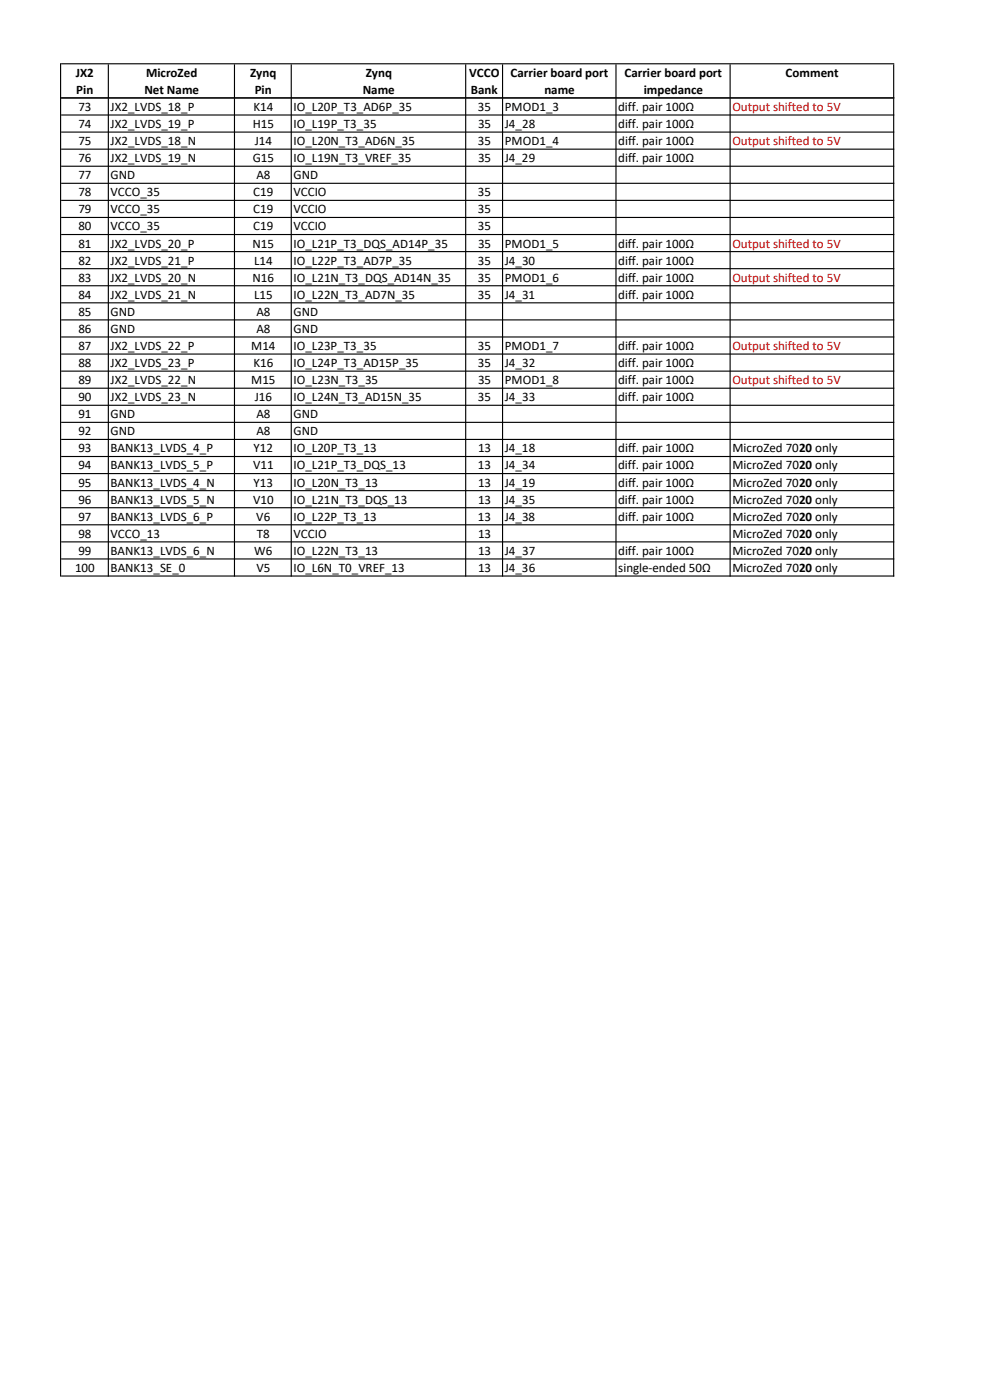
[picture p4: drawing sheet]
<svg xmlns="http://www.w3.org/2000/svg" width="297mm" height="420mm" viewBox="0 0 297 420" stroke-linecap="round" stroke-linejoin="round" font-family="sans-serif">
<defs><g id="words">
<g font-size="3.9">
<text x="22.7" y="23">JX2</text>
<text x="43.8" y="23">MicroZed</text>
<text x="74.9" y="23">Zynq</text>
<text x="109.6" y="23">Zynq</text>
<text x="140.6" y="23">VCCO</text>
<text x="153" y="23">Carrier board port</text>
<text x="187.2" y="23">Carrier board port</text>
<text x="235.5" y="23">Comment</text>
<text x="22.9" y="28.2">Pin</text>
<text x="43.3" y="28.2">Net Name</text>
<text x="76.3" y="28.2">Pin</text>
<text x="108.7" y="28.2">Name</text>
<text x="141.1" y="28.2">Bank</text>
<text x="163.2" y="28.2">name</text>
<text x="192.9" y="28.2">impedance</text>
<text x="23.5" y="33.3">73</text>
<text x="33.1" y="33.3">JX2_LVDS_18_P</text>
<text x="75.9" y="33.3">K14</text>
<text x="88" y="33.3">IO_L20P_T3_AD6P_35</text>
<text x="143.3" y="33.3">35</text>
<text x="151.3" y="33.3">PMOD1_3</text>
<text x="185.3" y="33.3">diff. pair 100Ω</text>
<text x="23.5" y="38.4">74</text>
<text x="33.1" y="38.4">JX2_LVDS_19_P</text>
<text x="75.7" y="38.4">H15</text>
<text x="88" y="38.4">IO_L19P_T3_35</text>
<text x="143.3" y="38.4">35</text>
<text x="151.3" y="38.4">J4_28</text>
<text x="185.3" y="38.4">diff. pair 100Ω</text>
<text x="23.5" y="43.5">75</text>
<text x="33.1" y="43.5">JX2_LVDS_18_N</text>
<text x="76.3" y="43.5">J14</text>
<text x="88" y="43.5">IO_L20N_T3_AD6N_35</text>
<text x="143.2" y="43.5">35</text>
<text x="151.3" y="43.5">PMOD1_4</text>
<text x="185.3" y="43.5">diff. pair 100Ω</text>
<text x="23.5" y="48.6">76</text>
<text x="23.5" y="53.8">77</text>
<text x="33.1" y="48.6">JX2_LVDS_19_N</text>
<text x="33.1" y="53.8">GND</text>
<text x="75.7" y="48.6">G15</text>
<text x="76.8" y="53.8">A8</text>
<text x="88" y="48.6">IO_L19N_T3_VREF_35</text>
<text x="88" y="53.8">GND</text>
<text x="143.3" y="48.6">35</text>
<text x="151.3" y="48.6">J4_29</text>
<text x="185.3" y="48.6">diff. pair 100Ω</text>
<text x="23.5" y="58.9">78</text>
<text x="33.1" y="58.9">VCCO_35</text>
<text x="75.9" y="58.9">C19</text>
<text x="88" y="58.9">VCCIO</text>
<text x="143.2" y="58.9">35</text>
<text x="23.5" y="64">79</text>
<text x="33.1" y="64">VCCO_35</text>
<text x="75.9" y="64">C19</text>
<text x="88" y="64">VCCIO</text>
<text x="143.2" y="64">35</text>
<text x="23.5" y="69.1">80</text>
<text x="33.1" y="69.1">VCCO_35</text>
<text x="75.9" y="69.1">C19</text>
<text x="88" y="69.1">VCCIO</text>
<text x="143.2" y="69.1">35</text>
<text x="23.5" y="74.3">81</text>
<text x="33.1" y="74.3">JX2_LVDS_20_P</text>
<text x="75.7" y="74.3">N15</text>
<text x="88" y="74.3">IO_L21P_T3_DQS_AD14P_35</text>
<text x="143.3" y="74.3">35</text>
<text x="151.3" y="74.3">PMOD1_5</text>
<text x="185.3" y="74.3">diff. pair 100Ω</text>
<text x="23.5" y="79.4">82</text>
<text x="33.1" y="79.4">JX2_LVDS_21_P</text>
<text x="76.1" y="79.4">L14</text>
<text x="88" y="79.4">IO_L22P_T3_AD7P_35</text>
<text x="143.2" y="79.4">35</text>
<text x="151.3" y="79.4">J4_30</text>
<text x="185.3" y="79.4">diff. pair 100Ω</text>
<text x="23.5" y="84.5">83</text>
<text x="23.5" y="89.6">84</text>
<text x="33.1" y="84.5">JX2_LVDS_20_N</text>
<text x="33.1" y="89.6">JX2_LVDS_21_N</text>
<text x="75.7" y="84.5">N16</text>
<text x="76.1" y="89.6">L15</text>
<text x="88" y="84.5">IO_L21N_T3_DQS_AD14N_35</text>
<text x="88" y="89.6">IO_L22N_T3_AD7N_35</text>
<text x="143.2" y="84.5">35</text>
<text x="143.3" y="89.6">35</text>
<text x="151.3" y="84.5">PMOD1_6</text>
<text x="151.3" y="89.6">J4_31</text>
<text x="185.3" y="84.5">diff. pair 100Ω</text>
<text x="185.3" y="89.6">diff. pair 100Ω</text>
<text x="23.5" y="94.7">85</text>
<text x="33.1" y="94.7">GND</text>
<text x="76.8" y="94.7">A8</text>
<text x="88" y="94.7">GND</text>
<text x="23.5" y="99.9">86</text>
<text x="33.1" y="99.9">GND</text>
<text x="76.8" y="99.9">A8</text>
<text x="88" y="99.9">GND</text>
<text x="23.5" y="105">87</text>
<text x="33.1" y="105">JX2_LVDS_22_P</text>
<text x="75.3" y="105">M14</text>
<text x="88" y="105">IO_L23P_T3_35</text>
<text x="143.3" y="105">35</text>
<text x="151.3" y="105">PMOD1_7</text>
<text x="185.3" y="105">diff. pair 100Ω</text>
<text x="23.5" y="110.1">88</text>
<text x="33.1" y="110.1">JX2_LVDS_23_P</text>
<text x="75.9" y="110.1">K16</text>
<text x="88" y="110.1">IO_L24P_T3_AD15P_35</text>
<text x="143.3" y="110.1">35</text>
<text x="151.3" y="110.1">J4_32</text>
<text x="185.3" y="110.1">diff. pair 100Ω</text>
<text x="23.5" y="115.2">89</text>
<text x="33.1" y="115.2">JX2_LVDS_22_N</text>
<text x="75.3" y="115.2">M15</text>
<text x="88" y="115.2">IO_L23N_T3_35</text>
<text x="143.3" y="115.2">35</text>
<text x="151.3" y="115.2">PMOD1_8</text>
<text x="185.3" y="115.2">diff. pair 100Ω</text>
<text x="23.5" y="120.4">90</text>
<text x="23.5" y="125.5">91</text>
<text x="33.1" y="120.4">JX2_LVDS_23_N</text>
<text x="33.1" y="125.5">GND</text>
<text x="76.3" y="120.4">J16</text>
<text x="76.8" y="125.5">A8</text>
<text x="88" y="120.4">IO_L24N_T3_AD15N_35</text>
<text x="88" y="125.5">GND</text>
<text x="143.3" y="120.4">35</text>
<text x="151.3" y="120.4">J4_33</text>
<text x="185.3" y="120.4">diff. pair 100Ω</text>
<text x="23.5" y="130.6">92</text>
<text x="33.1" y="130.6">GND</text>
<text x="76.8" y="130.6">A8</text>
<text x="88" y="130.6">GND</text>
<text x="23.5" y="135.7">93</text>
<text x="33.1" y="135.7">BANK13_LVDS_4_P</text>
<text x="76" y="135.7">Y12</text>
<text x="88" y="135.7">IO_L20P_T3_13</text>
<text x="143.3" y="135.7">13</text>
<text x="151.3" y="135.7">J4_18</text>
<text x="185.3" y="135.7">diff. pair 100Ω</text>
<text x="219.5" y="135.7">MicroZed 7020 only</text>
<text x="23.5" y="140.8">94</text>
<text x="33.1" y="140.8">BANK13_LVDS_5_P</text>
<text x="75.8" y="140.8">V11</text>
<text x="88" y="140.8">IO_L21P_T3_DQS_13</text>
<text x="143.3" y="140.8">13</text>
<text x="151.3" y="140.8">J4_34</text>
<text x="185.3" y="140.8">diff. pair 100Ω</text>
<text x="219.5" y="140.8">MicroZed 7020 only</text>
<text x="23.5" y="146">95</text>
<text x="33.1" y="146">BANK13_LVDS_4_N</text>
<text x="76" y="146">Y13</text>
<text x="88" y="146">IO_L20N_T3_13</text>
<text x="143.3" y="146">13</text>
<text x="151.3" y="146">J4_19</text>
<text x="185.3" y="146">diff. pair 100Ω</text>
<text x="219.5" y="146">MicroZed 7020 only</text>
<text x="23.5" y="151.1">96</text>
<text x="33.1" y="151.1">BANK13_LVDS_5_N</text>
<text x="75.8" y="151.1">V10</text>
<text x="88" y="151.1">IO_L21N_T3_DQS_13</text>
<text x="143.3" y="151.1">13</text>
<text x="151.3" y="151.1">J4_35</text>
<text x="185.3" y="151.1">diff. pair 100Ω</text>
<text x="219.5" y="151.1">MicroZed 7020 only</text>
<text x="23.5" y="156.2">97</text>
<text x="23.5" y="161.3">98</text>
<text x="33.1" y="156.2">BANK13_LVDS_6_P</text>
<text x="33.1" y="161.3">VCCO_13</text>
<text x="76.8" y="156.2">V6</text>
<text x="77" y="161.3">T8</text>
<text x="88" y="161.3">VCCIO</text>
<text x="88" y="156.2">IO_L22P_T3_13</text>
<text x="143.2" y="156.2">13</text>
<text x="143.3" y="161.3">13</text>
<text x="151.3" y="156.2">J4_38</text>
<text x="185.3" y="156.2">diff. pair 100Ω</text>
<text x="219.5" y="156.2">MicroZed 7020 only</text>
<text x="219.5" y="161.3">MicroZed 7020 only</text>
<text x="23.5" y="166.5">99</text>
<text x="33.1" y="166.5">BANK13_LVDS_6_N</text>
<text x="76.2" y="166.5">W6</text>
<text x="88" y="166.5">IO_L22N_T3_13</text>
<text x="143.3" y="166.5">13</text>
<text x="151.3" y="166.5">J4_37</text>
<text x="185.3" y="166.5">diff. pair 100Ω</text>
<text x="219.5" y="166.5">MicroZed 7020 only</text>
<text x="22.5" y="171.6">100</text>
<text x="33.2" y="171.6">BANK13_SE_0</text>
<text x="76.8" y="171.6">V5</text>
<text x="88" y="171.6">IO_L6N_T0_VREF_13</text>
<text x="143.3" y="171.6">13</text>
<text x="151.3" y="171.6">J4_36</text>
<text x="185.3" y="171.6">single-ended 50Ω</text>
<text x="219.5" y="171.6">MicroZed 7020 only</text>
</g>
<g font-size="3.9" fill="#f00">
<text x="219.5" y="33.3">Output shifted to 5V</text>
<text x="219.5" y="43.5">Output shifted to 5V</text>
<text x="219.5" y="74.3">Output shifted to 5V</text>
<text x="219.5" y="84.5">Output shifted to 5V</text>
<text x="219.5" y="105">Output shifted to 5V</text>
<text x="219.5" y="115.2">Output shifted to 5V</text>
</g>
</g></defs>
<g fill="#000">
<path d="M18 19h.3v10.5h-.3zM32.3 19.3h.3v10.2h-.3zM70.1 19.3h.3v10.2h-.3zM87.1 19.3h.4v10.2h-.4zM139.4 19.3h.3v10.2h-.3zM150.5 19.3h.3v10.2h-.3zM184.4 19.3h.4v10.2h-.4zM218.7 19.3h.3v10.2h-.3zM267.7 19.3h.3v10.2h-.3z" fill-rule="evenodd"/>
<path d="M18.3 19h249.7v.3h-249.7zM18.3 29.2h249.7v.3h-249.7z" fill-rule="evenodd"/>
<path d="M18 29.2h.3v143.8h-.3zM32.3 29.5h.3v143.5h-.3zM70.1 29.5h.3v143.5h-.3zM87.1 29.5h.4v143.5h-.4zM139.4 29.5h.3v143.5h-.3zM150.5 29.5h.3v143.5h-.3zM184.4 29.5h.4v143.5h-.4zM218.7 29.5h.3v143.5h-.3zM267.7 29.5h.3v143.5h-.3z" fill-rule="evenodd"/>
<path d="M18.3 29.2h249.7v.3h-249.7zM18.3 34.3h249.7v.4h-249.7zM18.3 39.5h249.7v.3h-249.7zM18.3 44.6h249.7v.3h-249.7zM18.3 49.7h249.7v.3h-249.7zM18.3 54.8h249.7v.4h-249.7zM18.3 59.9h249.7v.4h-249.7zM18.3 65.1h249.7v.3h-249.7zM18.3 70.2h249.7v.3h-249.7zM18.3 75.3h249.7v.3h-249.7zM18.3 80.4h249.7v.4h-249.7zM18.3 85.6h249.7v.3h-249.7zM18.3 90.7h249.7v.3h-249.7zM18.3 95.8h249.7v.3h-249.7zM18.3 100.9h249.7v.4h-249.7zM18.3 106h249.7v.4h-249.7zM18.3 111.2h249.7v.3h-249.7zM18.3 116.3h249.7v.3h-249.7zM18.3 121.4h249.7v.4h-249.7zM18.3 126.5h249.7v.4h-249.7zM18.3 131.7h249.7v.3h-249.7zM18.3 136.8h249.7v.3h-249.7zM18.3 141.9h249.7v.3h-249.7zM18.3 147h249.7v.4h-249.7zM18.3 152.1h249.7v.4h-249.7zM18.3 157.3h249.7v.3h-249.7zM18.3 162.4h249.7v.3h-249.7zM18.3 167.5h249.7v.4h-249.7zM18.3 172.6h249.7v.4h-249.7z" fill-rule="evenodd"/>
</g>
<use href="#words"/>
</svg>
